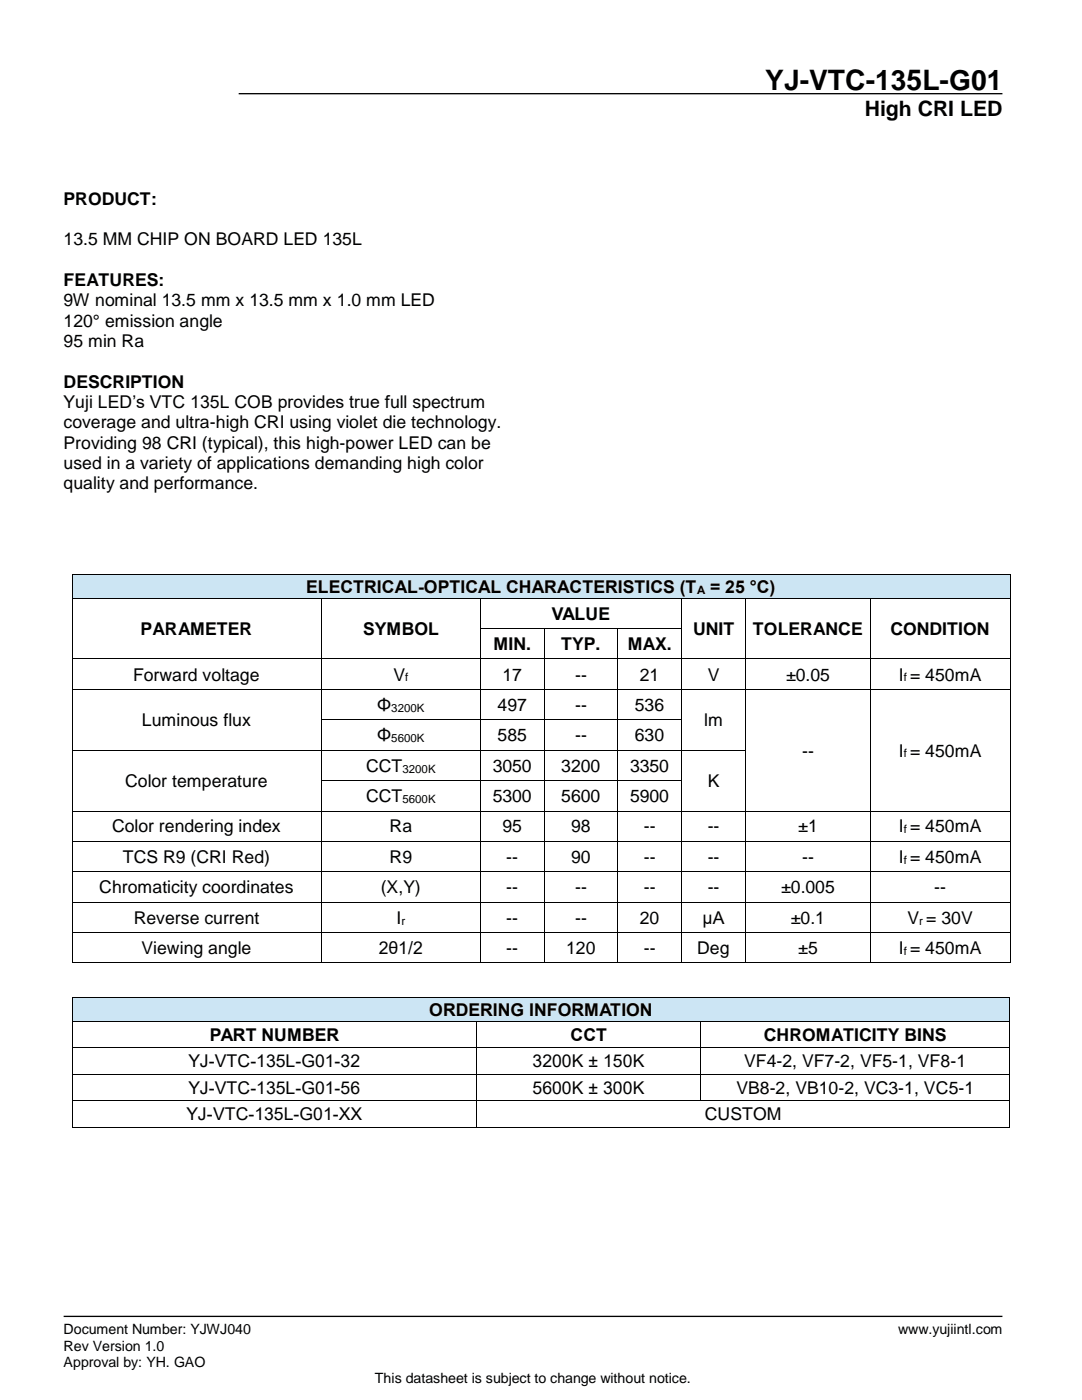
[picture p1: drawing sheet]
<svg xmlns="http://www.w3.org/2000/svg" width="216mm" height="279mm" viewBox="0 0 216 279" stroke-linecap="round" stroke-linejoin="round" font-family="sans-serif">
<defs><g id="words">
<text font-size="5.6" x="152.7" y="18">YJ-VTC-135L-G01</text>
<text font-size="4.2" x="172.5" y="23.2">High CRI LED</text>
<g font-size="3.5">
<text x="12.7" y="40.9">PRODUCT:</text>
<text x="12.7" y="49">13.5 MM CHIP ON BOARD LED 135L</text>
<text x="12.7" y="57.1">FEATURES:</text>
<text x="12.7" y="61.1">9W nominal 13.5 mm x 13.5 mm x 1.0 mm LED</text>
<text x="12.7" y="65.2">120° emission angle</text>
<text x="12.7" y="69.3">95 min Ra</text>
<text x="12.7" y="77.4">DESCRIPTION</text>
<text x="12.7" y="81.5">Yuji LED’s VTC 135L COB provides true full spectrum</text>
<text x="12.7" y="85.5">coverage and ultra-high CRI using violet die technology.</text>
<text x="12.7" y="89.6">Providing 98 CRI (typical), this high-power LED can be</text>
<text x="12.7" y="93.6">used in a variety of applications demanding high color</text>
<text x="12.7" y="97.7">quality and performance.</text>
<text x="61.1" y="118.3">ELECTRICAL-OPTICAL CHARACTERISTICS (T</text>
<text x="141.7" y="118.3">= 25 °C)</text>
<text x="110.1" y="123.7">VALUE</text>
<text x="28" y="126.7">PARAMETER</text>
<text x="72.4" y="126.7">SYMBOL</text>
<text x="98.5" y="129.7">MIN.</text>
<text x="112" y="129.7">TYP.</text>
<text x="125.2" y="129.7">MAX.</text>
<text x="138.3" y="126.7">UNIT</text>
<text x="150.2" y="126.7">TOLERANCE</text>
<text x="177.7" y="126.7">CONDITION</text>
<text x="26.6" y="135.8">Forward voltage</text>
<text x="78.5" y="135.8">V</text>
<text x="100.3" y="135.8">17</text>
<text x="114.7" y="135.8">--</text>
<text x="127.7" y="135.8">21</text>
<text x="141.2" y="135.8">V</text>
<text x="156.8" y="135.8">±0.05</text>
<text x="179.4" y="135.8">I = 450mA</text>
<text x="75.3" y="141.9">Φ</text>
<text x="99.3" y="141.9">497</text>
<text x="114.7" y="141.9">--</text>
<text x="126.7" y="141.9">536</text>
<text x="28.3" y="144.9">Luminous flux</text>
<text x="75.3" y="147.9">Φ</text>
<text x="99.3" y="147.9">585</text>
<text x="114.7" y="147.9">--</text>
<text x="126.7" y="147.9">630</text>
<text x="140.5" y="144.9">lm</text>
<text x="73" y="154">CCT</text>
<text x="98.3" y="154">3050</text>
<text x="112" y="154">3200</text>
<text x="125.7" y="154">3350</text>
<text x="160.1" y="151">--</text>
<text x="179.4" y="151">I = 450mA</text>
<text x="25" y="157">Color temperature</text>
<text x="73" y="160.1">CCT</text>
<text x="98.3" y="160.1">5300</text>
<text x="112" y="160.1">5600</text>
<text x="125.7" y="160.1">5900</text>
<text x="141.2" y="157">K</text>
<text x="22.4" y="166.1">Color rendering index</text>
<text x="77.7" y="166.1">Ra</text>
<text x="100.3" y="166.1">95</text>
<text x="113.9" y="166.1">98</text>
<text x="128.5" y="166.1">--</text>
<text x="141.2" y="166.1">--</text>
<text x="159.3" y="166.1">±1</text>
<text x="179.4" y="166.1">I = 450mA</text>
<text x="24.5" y="172.2">TCS R9 (CRI Red)</text>
<text x="77.7" y="172.2">R9</text>
<text x="101" y="172.2">--</text>
<text x="113.9" y="172.2">90</text>
<text x="128.5" y="172.2">--</text>
<text x="141.2" y="172.2">--</text>
<text x="160.1" y="172.2">--</text>
<text x="179.4" y="172.2">I = 450mA</text>
<text x="19.8" y="178.3">Chromaticity coordinates</text>
<text x="76" y="178.3">(X,Y)</text>
<text x="101" y="178.3">--</text>
<text x="114.7" y="178.3">--</text>
<text x="128.5" y="178.3">--</text>
<text x="141.2" y="178.3">--</text>
<text x="155.9" y="178.3">±0.005</text>
<text x="186.4" y="178.3">--</text>
<text x="26.7" y="184.4">Reverse current</text>
<text x="79.1" y="184.4">I</text>
<text x="101" y="184.4">--</text>
<text x="114.7" y="184.4">--</text>
<text x="127.7" y="184.4">20</text>
<text x="140.2" y="184.4">μA</text>
<text x="157.8" y="184.4">±0.1</text>
<text x="181.1" y="184.4">V = 30V</text>
<text x="28.2" y="190.5">Viewing angle</text>
<text x="75.6" y="190.5">2θ1/2</text>
<text x="101" y="190.5">--</text>
<text x="113" y="190.5">120</text>
<text x="128.5" y="190.5">--</text>
<text x="139.1" y="190.5">Deg</text>
<text x="159.3" y="190.5">±5</text>
<text x="179.4" y="190.5">I = 450mA</text>
<text x="85.7" y="202.8">ORDERING INFORMATION</text>
<text x="41.9" y="207.8">PART NUMBER</text>
<text x="113.9" y="207.8">CCT</text>
<text x="152.4" y="207.8">CHROMATICITY BINS</text>
<text x="37.6" y="213">YJ-VTC-135L-G01-32</text>
<text x="106.3" y="213">3200K ± 150K</text>
<text x="148.5" y="213">VF4-2, VF7-2, VF5-1, VF8-1</text>
<text x="37.6" y="218.3">YJ-VTC-135L-G01-56</text>
<text x="106.3" y="218.3">5600K ± 300K</text>
<text x="146.9" y="218.3">VB8-2, VB10-2, VC3-1, VC5-1</text>
<text x="37.2" y="223.6">YJ-VTC-135L-G01-XX</text>
<text x="140.7" y="223.6">CUSTOM</text>
</g>
<g font-size="2.8">
<text x="12.7" y="266.3">Document Number: YJWJ040</text>
<text x="12.7" y="269.6">Rev Version 1.0</text>
<text x="179.2" y="266.3">www.yujiintl.com</text>
<text x="12.7" y="272.8">Approval by: YH. GAO</text>
<text x="74.8" y="276.1">This datasheet is subject to change without notice.</text>
</g>
<g font-size="2.3">
<text x="139.1" y="118.6">A</text>
<text x="80.8" y="136">f</text>
<text x="180.3" y="136">f</text>
<text x="78.1" y="142.1">3200K</text>
<text x="78.1" y="148.1">5600K</text>
<text x="80.3" y="154.2">3200K</text>
<text x="180.3" y="151.2">f</text>
<text x="80.3" y="160.3">5600K</text>
<text x="180.3" y="166.3">f</text>
<text x="180.3" y="172.4">f</text>
<text x="80.1" y="184.5">r</text>
<text x="183.4" y="184.5">r</text>
<text x="180.3" y="190.6">f</text>
</g>
</g></defs>
<path d="M47.6 18.7h152.4M12.7 262.7h187.3" fill="none" stroke="#000" stroke-width=".26"/>
<g fill="#cce5f3">
<path d="M14.5 114.7h187v4.6h-187z" fill-rule="evenodd"/>
<path d="M14.9 115h186.2v4h-186.2z" fill-rule="evenodd"/>
</g>
<g fill="#000">
<path d="M14.3 114.5h.2v.2h-.2z" fill-rule="evenodd"/>
<path d="M14.3 114.5h.2v.2h-.2z" fill-rule="evenodd"/>
<path d="M14.3 119.3h.2v.1h-.2z" fill-rule="evenodd"/>
<path d="M64 119.3h.2v.1h-.2z" fill-rule="evenodd"/>
<path d="M95.8 119.3h.1v.1h-.1z" fill-rule="evenodd"/>
<path d="M136 119.3h.1v.1h-.1z" fill-rule="evenodd"/>
<path d="M148.8 119.3h.1v.1h-.1z" fill-rule="evenodd"/>
<path d="M173.6 119.3h.2v.1h-.2z" fill-rule="evenodd"/>
<path d="M201.5 114.5h.2v.2h-.2z" fill-rule="evenodd"/>
<path d="M201.5 114.5h.2v.2h-.2z" fill-rule="evenodd"/>
<path d="M201.5 119.3h.2v.1h-.2z" fill-rule="evenodd"/>
<path d="M14.3 125.4h.2v.1h-.2z" fill-rule="evenodd"/>
<path d="M14.3 131.4h.2v.2h-.2z" fill-rule="evenodd"/>
<path d="M64 125.4h.2v.1h-.2z" fill-rule="evenodd"/>
<path d="M64 131.4h.2v.2h-.2z" fill-rule="evenodd"/>
<path d="M95.8 125.4h.1v.1h-.1z" fill-rule="evenodd"/>
<path d="M95.8 131.4h.1v.2h-.1z" fill-rule="evenodd"/>
<path d="M108.5 125.4h.2v.1h-.2z" fill-rule="evenodd"/>
<path d="M108.5 131.4h.2v.2h-.2z" fill-rule="evenodd"/>
<path d="M123.2 125.4h.1v.1h-.1z" fill-rule="evenodd"/>
<path d="M123.2 131.4h.1v.2h-.1z" fill-rule="evenodd"/>
<path d="M136 125.4h.1v.1h-.1z" fill-rule="evenodd"/>
<path d="M136 131.4h.1v.2h-.1z" fill-rule="evenodd"/>
<path d="M148.8 125.4h.1v.1h-.1z" fill-rule="evenodd"/>
<path d="M148.8 131.4h.1v.2h-.1z" fill-rule="evenodd"/>
<path d="M173.6 125.4h.2v.1h-.2z" fill-rule="evenodd"/>
<path d="M173.6 131.4h.2v.2h-.2z" fill-rule="evenodd"/>
<path d="M201.5 125.4h.2v.1h-.2z" fill-rule="evenodd"/>
<path d="M201.5 131.4h.2v.2h-.2z" fill-rule="evenodd"/>
</g>
<g fill="none" stroke="#000" stroke-width=".2">
<path d="M14.4 114.7v4.6M14.4 119.4v6M14.5 114.6h187M14.5 119.4h49.5M64.1 119.4v6M64.2 119.4h31.6M95.9 119.4v6M95.9 119.4h40.1M136 119.4v6M136.1 119.4h12.7M148.8 119.4v6M148.9 119.4h24.7"/>
<path d="M173.7 119.4v6M173.8 119.4h27.7M201.6 114.7v4.6M201.6 119.4v6M14.4 125.5v5.9M14.4 131.6v5.9M14.5 131.5h49.5M64.1 125.5v5.9M64.1 131.6v5.9M64.2 131.5h31.6M95.9 125.5v5.9M95.9 131.6v5.9"/>
<path d="M95.9 125.5h12.6M95.9 131.5h12.6M108.6 125.5v5.9M108.6 131.6v5.9M108.7 125.5h14.5M108.7 131.5h14.5M123.3 125.5v5.9M123.3 131.6v5.9M123.3 125.5h12.7M123.3 131.5h12.7M136 125.5v5.9M136 131.6v5.9"/>
<path d="M136.1 131.5h12.7M148.8 125.5v5.9M148.8 131.6v5.9M148.9 131.5h24.7M173.7 125.5v5.9M173.7 131.6v5.9M173.8 131.5h27.7M201.6 125.5v5.9M201.6 131.6v5.9"/>
</g>
<path d="M75.3 138.6h9.4v4h-9.4z" fill-rule="evenodd" fill="#fff"/>
<g fill="#000">
<path d="M14.3 137.5h.2v.2h-.2z" fill-rule="evenodd"/>
<path d="M64 137.5h.2v.2h-.2z" fill-rule="evenodd"/>
<path d="M95.8 137.5h.1v.2h-.1z" fill-rule="evenodd"/>
<path d="M108.5 137.5h.2v.2h-.2z" fill-rule="evenodd"/>
<path d="M123.2 137.5h.1v.2h-.1z" fill-rule="evenodd"/>
<path d="M136 137.5h.1v.2h-.1z" fill-rule="evenodd"/>
<path d="M148.8 137.5h.1v.2h-.1z" fill-rule="evenodd"/>
<path d="M173.6 137.5h.2v.2h-.2z" fill-rule="evenodd"/>
<path d="M201.5 137.5h.2v.2h-.2z" fill-rule="evenodd"/>
</g>
<g fill="none" stroke="#000" stroke-width=".2">
<path d="M14.4 137.7v5.9M14.5 137.6h49.5M64.1 137.7v5.9M64.2 137.6h31.6M95.9 137.7v5.9M95.9 137.6h12.6M108.6 137.7v5.9M108.7 137.6h14.5M123.3 137.7v5.9M123.3 137.6h12.7M136 137.7v5.9M136.1 137.6h12.7"/>
<path d="M148.8 137.7v5.9M148.9 137.6h24.7M173.7 137.7v5.9M173.8 137.6h27.7M201.6 137.7v5.9"/>
</g>
<path d="M75.3 144.6h9.4v4.1h-9.4z" fill-rule="evenodd" fill="#fff"/>
<g fill="#000">
<path d="M14.3 143.6h.2v.1h-.2z" fill-rule="evenodd"/>
<path d="M14.3 149.6h.2v.2h-.2z" fill-rule="evenodd"/>
<path d="M14.3 155.7h.2v.2h-.2z" fill-rule="evenodd"/>
<path d="M64 143.6h.2v.1h-.2z" fill-rule="evenodd"/>
<path d="M64 149.6h.2v.2h-.2z" fill-rule="evenodd"/>
<path d="M64 155.7h.2v.2h-.2z" fill-rule="evenodd"/>
<path d="M95.8 143.6h.1v.1h-.1z" fill-rule="evenodd"/>
<path d="M95.8 149.6h.1v.2h-.1z" fill-rule="evenodd"/>
<path d="M95.8 155.7h.1v.2h-.1z" fill-rule="evenodd"/>
<path d="M108.5 143.6h.2v.1h-.2z" fill-rule="evenodd"/>
<path d="M108.5 149.6h.2v.2h-.2z" fill-rule="evenodd"/>
<path d="M108.5 155.7h.2v.2h-.2z" fill-rule="evenodd"/>
<path d="M123.2 143.6h.1v.1h-.1z" fill-rule="evenodd"/>
<path d="M123.2 149.6h.1v.2h-.1z" fill-rule="evenodd"/>
<path d="M123.2 155.7h.1v.2h-.1z" fill-rule="evenodd"/>
<path d="M136 143.6h.1v.1h-.1z" fill-rule="evenodd"/>
<path d="M136 149.6h.1v.2h-.1z" fill-rule="evenodd"/>
<path d="M136 155.7h.1v.2h-.1z" fill-rule="evenodd"/>
<path d="M148.8 143.6h.1v.1h-.1z" fill-rule="evenodd"/>
<path d="M148.8 149.6h.1v.2h-.1z" fill-rule="evenodd"/>
<path d="M148.8 155.7h.1v.2h-.1z" fill-rule="evenodd"/>
<path d="M173.6 143.6h.2v.1h-.2z" fill-rule="evenodd"/>
<path d="M173.6 149.6h.2v.2h-.2z" fill-rule="evenodd"/>
<path d="M173.6 155.7h.2v.2h-.2z" fill-rule="evenodd"/>
<path d="M201.5 143.6h.2v.1h-.2z" fill-rule="evenodd"/>
<path d="M201.5 149.6h.2v.2h-.2z" fill-rule="evenodd"/>
<path d="M201.5 155.7h.2v.2h-.2z" fill-rule="evenodd"/>
<path d="M14.3 161.8h.2v.1h-.2z" fill-rule="evenodd"/>
<path d="M14.3 167.8h.2v.2h-.2z" fill-rule="evenodd"/>
<path d="M14.3 173.9h.2v.2h-.2z" fill-rule="evenodd"/>
<path d="M64 161.8h.2v.1h-.2z" fill-rule="evenodd"/>
<path d="M64 167.8h.2v.2h-.2z" fill-rule="evenodd"/>
<path d="M64 173.9h.2v.2h-.2z" fill-rule="evenodd"/>
<path d="M95.8 161.8h.1v.1h-.1z" fill-rule="evenodd"/>
<path d="M95.8 167.8h.1v.2h-.1z" fill-rule="evenodd"/>
<path d="M95.8 173.9h.1v.2h-.1z" fill-rule="evenodd"/>
<path d="M108.5 161.8h.2v.1h-.2z" fill-rule="evenodd"/>
<path d="M108.5 167.8h.2v.2h-.2z" fill-rule="evenodd"/>
<path d="M108.5 173.9h.2v.2h-.2z" fill-rule="evenodd"/>
<path d="M123.2 161.8h.1v.1h-.1z" fill-rule="evenodd"/>
<path d="M123.2 167.8h.1v.2h-.1z" fill-rule="evenodd"/>
<path d="M123.2 173.9h.1v.2h-.1z" fill-rule="evenodd"/>
<path d="M136 161.8h.1v.1h-.1z" fill-rule="evenodd"/>
<path d="M136 167.8h.1v.2h-.1z" fill-rule="evenodd"/>
<path d="M136 173.9h.1v.2h-.1z" fill-rule="evenodd"/>
<path d="M148.8 161.8h.1v.1h-.1z" fill-rule="evenodd"/>
<path d="M148.8 167.8h.1v.2h-.1z" fill-rule="evenodd"/>
<path d="M148.8 173.9h.1v.2h-.1z" fill-rule="evenodd"/>
<path d="M173.6 161.8h.2v.1h-.2z" fill-rule="evenodd"/>
<path d="M173.6 167.8h.2v.2h-.2z" fill-rule="evenodd"/>
<path d="M173.6 173.9h.2v.2h-.2z" fill-rule="evenodd"/>
<path d="M201.5 161.8h.2v.1h-.2z" fill-rule="evenodd"/>
<path d="M201.5 167.8h.2v.2h-.2z" fill-rule="evenodd"/>
<path d="M201.5 173.9h.2v.2h-.2z" fill-rule="evenodd"/>
<path d="M14.3 180h.2v.2h-.2z" fill-rule="evenodd"/>
<path d="M14.3 186h.2v.2h-.2z" fill-rule="evenodd"/>
<path d="M14.3 192.1h.2v.2h-.2z" fill-rule="evenodd"/>
<path d="M14.3 192.1h.2v.2h-.2z" fill-rule="evenodd"/>
<path d="M64 180h.2v.2h-.2z" fill-rule="evenodd"/>
<path d="M64 186h.2v.2h-.2z" fill-rule="evenodd"/>
<path d="M64 192.1h.2v.2h-.2z" fill-rule="evenodd"/>
<path d="M95.8 180h.1v.2h-.1z" fill-rule="evenodd"/>
<path d="M95.8 186h.1v.2h-.1z" fill-rule="evenodd"/>
<path d="M95.8 192.1h.1v.2h-.1z" fill-rule="evenodd"/>
<path d="M108.5 180h.2v.2h-.2z" fill-rule="evenodd"/>
<path d="M108.5 186h.2v.2h-.2z" fill-rule="evenodd"/>
<path d="M108.5 192.1h.2v.2h-.2z" fill-rule="evenodd"/>
<path d="M123.2 180h.1v.2h-.1z" fill-rule="evenodd"/>
<path d="M123.2 186h.1v.2h-.1z" fill-rule="evenodd"/>
<path d="M123.2 192.1h.1v.2h-.1z" fill-rule="evenodd"/>
<path d="M136 180h.1v.2h-.1z" fill-rule="evenodd"/>
<path d="M136 186h.1v.2h-.1z" fill-rule="evenodd"/>
<path d="M136 192.1h.1v.2h-.1z" fill-rule="evenodd"/>
<path d="M148.8 180h.1v.2h-.1z" fill-rule="evenodd"/>
<path d="M148.8 186h.1v.2h-.1z" fill-rule="evenodd"/>
<path d="M148.8 192.1h.1v.2h-.1z" fill-rule="evenodd"/>
<path d="M173.6 180h.2v.2h-.2z" fill-rule="evenodd"/>
<path d="M173.6 186h.2v.2h-.2z" fill-rule="evenodd"/>
<path d="M173.6 192.1h.2v.2h-.2z" fill-rule="evenodd"/>
<path d="M201.5 180h.2v.2h-.2z" fill-rule="evenodd"/>
<path d="M201.5 186h.2v.2h-.2z" fill-rule="evenodd"/>
<path d="M201.5 192.1h.2v.2h-.2z" fill-rule="evenodd"/>
<path d="M201.5 192.1h.2v.2h-.2z" fill-rule="evenodd"/>
</g>
<g fill="none" stroke="#000" stroke-width=".2">
<path d="M14.4 143.7v5.9M14.4 149.8v5.9M14.4 155.9v5.9M14.5 149.7h49.5M64.1 143.7v5.9M64.1 149.8v5.9M64.1 155.9v5.9M64.2 143.7h31.6M64.2 149.7h31.6M64.2 155.8h31.6M95.9 143.7v5.9M95.9 149.8v5.9"/>
<path d="M95.9 155.9v5.9M95.9 143.7h12.6M95.9 149.7h12.6M95.9 155.8h12.6M108.6 143.7v5.9M108.6 149.8v5.9M108.6 155.9v5.9M108.7 143.7h14.5M108.7 149.7h14.5M108.7 155.8h14.5M123.3 143.7v5.9M123.3 149.8v5.9"/>
<path d="M123.3 155.9v5.9M123.3 143.7h12.7M123.3 149.7h12.7M123.3 155.8h12.7M136 143.7v5.9M136 149.8v5.9M136 155.9v5.9M136.1 149.7h12.7M148.8 143.7v5.9M148.8 149.8v5.9M148.8 155.9v5.9M173.7 143.7v5.9"/>
<path d="M173.7 149.8v5.9M173.7 155.9v5.9M201.6 143.7v5.9M201.6 149.8v5.9M201.6 155.9v5.9M14.4 161.9v5.9M14.4 168v5.9M14.4 174.1v5.9M14.5 161.9h49.5M14.5 167.9h49.5M14.5 174h49.5M64.1 161.9v5.9"/>
<path d="M64.1 168v5.9M64.1 174.1v5.9M64.2 161.9h31.6M64.2 167.9h31.6M64.2 174h31.6M95.9 161.9v5.9M95.9 168v5.9M95.9 174.1v5.9M95.9 161.9h12.6M95.9 167.9h12.6M95.9 174h12.6M108.6 161.9v5.9"/>
<path d="M108.6 168v5.9M108.6 174.1v5.9M108.7 161.9h14.5M108.7 167.9h14.5M108.7 174h14.5M123.3 161.9v5.9M123.3 168v5.9M123.3 174.1v5.9M123.3 161.9h12.7M123.3 167.9h12.7M123.3 174h12.7M136 161.9v5.9"/>
<path d="M136 168v5.9M136 174.1v5.9M136.1 161.9h12.7M136.1 167.9h12.7M136.1 174h12.7M148.8 161.9v5.9M148.8 168v5.9M148.8 174.1v5.9M148.9 161.9h24.7M148.9 167.9h24.7M148.9 174h24.7M173.7 161.9v5.9"/>
<path d="M173.7 168v5.9M173.7 174.1v5.9M173.8 161.9h27.7M173.8 167.9h27.7M173.8 174h27.7M201.6 161.9v5.9M201.6 168v5.9M201.6 174.1v5.9M14.4 180.2v5.8M14.4 186.2v5.9M14.5 180.1h49.5M14.5 186.1h49.5"/>
<path d="M14.5 192.2h49.5M64.1 180.2v5.8M64.1 186.2v5.9M64.2 180.1h31.6M64.2 186.1h31.6M64.2 192.2h31.6M95.9 180.2v5.8M95.9 186.2v5.9M95.9 180.1h12.6M95.9 186.1h12.6M95.9 192.2h12.6M108.6 180.2v5.8"/>
<path d="M108.6 186.2v5.9M108.7 180.1h14.5M108.7 186.1h14.5M108.7 192.2h14.5M123.3 180.2v5.8M123.3 186.2v5.9M123.3 180.1h12.7M123.3 186.1h12.7M123.3 192.2h12.7M136 180.2v5.8M136 186.2v5.9M136.1 180.1h12.7"/>
<path d="M136.1 186.1h12.7M136.1 192.2h12.7M148.8 180.2v5.8M148.8 186.2v5.9M148.9 180.1h24.7M148.9 186.1h24.7M148.9 192.2h24.7M173.7 180.2v5.8M173.7 186.2v5.9M173.8 180.1h27.7M173.8 186.1h27.7M173.8 192.2h27.7"/>
<path d="M201.6 180.2v5.8M201.6 186.2v5.9"/>
</g>
<g fill="#cce5f4">
<path d="M14.5 199.3h186.9v4.5h-186.9z" fill-rule="evenodd"/>
<path d="M14.9 199.5h186.1v4.1h-186.1z" fill-rule="evenodd"/>
</g>
<g fill="#000">
<path d="M14.4 199.1h.1v.2h-.1z" fill-rule="evenodd"/>
<path d="M14.4 199.1h.1v.2h-.1z" fill-rule="evenodd"/>
<path d="M201.4 199.1h.2v.2h-.2z" fill-rule="evenodd"/>
<path d="M201.4 199.1h.2v.2h-.2z" fill-rule="evenodd"/>
<path d="M14.4 203.8h.1v.2h-.1z" fill-rule="evenodd"/>
<path d="M14.4 209h.1v.2h-.1z" fill-rule="evenodd"/>
<path d="M14.4 214.3h.1v.2h-.1z" fill-rule="evenodd"/>
<path d="M14.4 219.6h.1v.1h-.1z" fill-rule="evenodd"/>
<path d="M95.1 203.8h.1v.2h-.1z" fill-rule="evenodd"/>
<path d="M95.1 209h.1v.2h-.1z" fill-rule="evenodd"/>
<path d="M95.1 214.3h.1v.2h-.1z" fill-rule="evenodd"/>
<path d="M95.1 219.6h.1v.1h-.1z" fill-rule="evenodd"/>
<path d="M139.8 203.8h.1v.2h-.1z" fill-rule="evenodd"/>
<path d="M139.8 209h.1v.2h-.1z" fill-rule="evenodd"/>
<path d="M139.8 214.3h.1v.2h-.1z" fill-rule="evenodd"/>
<path d="M139.8 219.6h.1v.1h-.1z" fill-rule="evenodd"/>
<path d="M201.4 203.8h.2v.2h-.2z" fill-rule="evenodd"/>
<path d="M201.4 209h.2v.2h-.2z" fill-rule="evenodd"/>
<path d="M201.4 214.3h.2v.2h-.2z" fill-rule="evenodd"/>
<path d="M201.4 219.6h.2v.1h-.2z" fill-rule="evenodd"/>
<path d="M14.4 224.8h.1v.2h-.1z" fill-rule="evenodd"/>
<path d="M14.4 224.8h.1v.2h-.1z" fill-rule="evenodd"/>
<path d="M95.1 224.8h.1v.2h-.1z" fill-rule="evenodd"/>
<path d="M201.4 224.8h.2v.2h-.2z" fill-rule="evenodd"/>
<path d="M201.4 224.8h.2v.2h-.2z" fill-rule="evenodd"/>
</g>
<g fill="none" stroke="#000" stroke-width=".2">
<path d="M14.4 199.3v4.5M14.5 199.2h186.9M201.5 199.3v4.5M14.4 204v5M14.4 209.2v5.1M14.4 214.5v5.1M14.4 219.7v5.1M14.5 203.9h80.6M14.5 209.1h80.6M14.5 214.4h80.6M14.5 219.7h80.6M95.1 204v5"/>
<path d="M95.1 209.2v5.1M95.1 214.5v5.1M95.1 219.7v5.1M95.2 203.9h44.6M95.2 209.1h44.6M95.2 214.4h44.6M95.2 219.7h44.6M139.9 204v5M139.9 209.2v5.1M139.9 214.5v5.1M139.9 203.9h61.5M139.9 209.1h61.5"/>
<path d="M139.9 214.4h61.5M139.9 219.7h61.5M201.5 204v5M201.5 209.2v5.1M201.5 214.5v5.1M201.5 219.7v5.1M14.5 224.9h80.6M95.2 224.9h106.2"/>
</g>
<use href="#words"/>
</svg>
